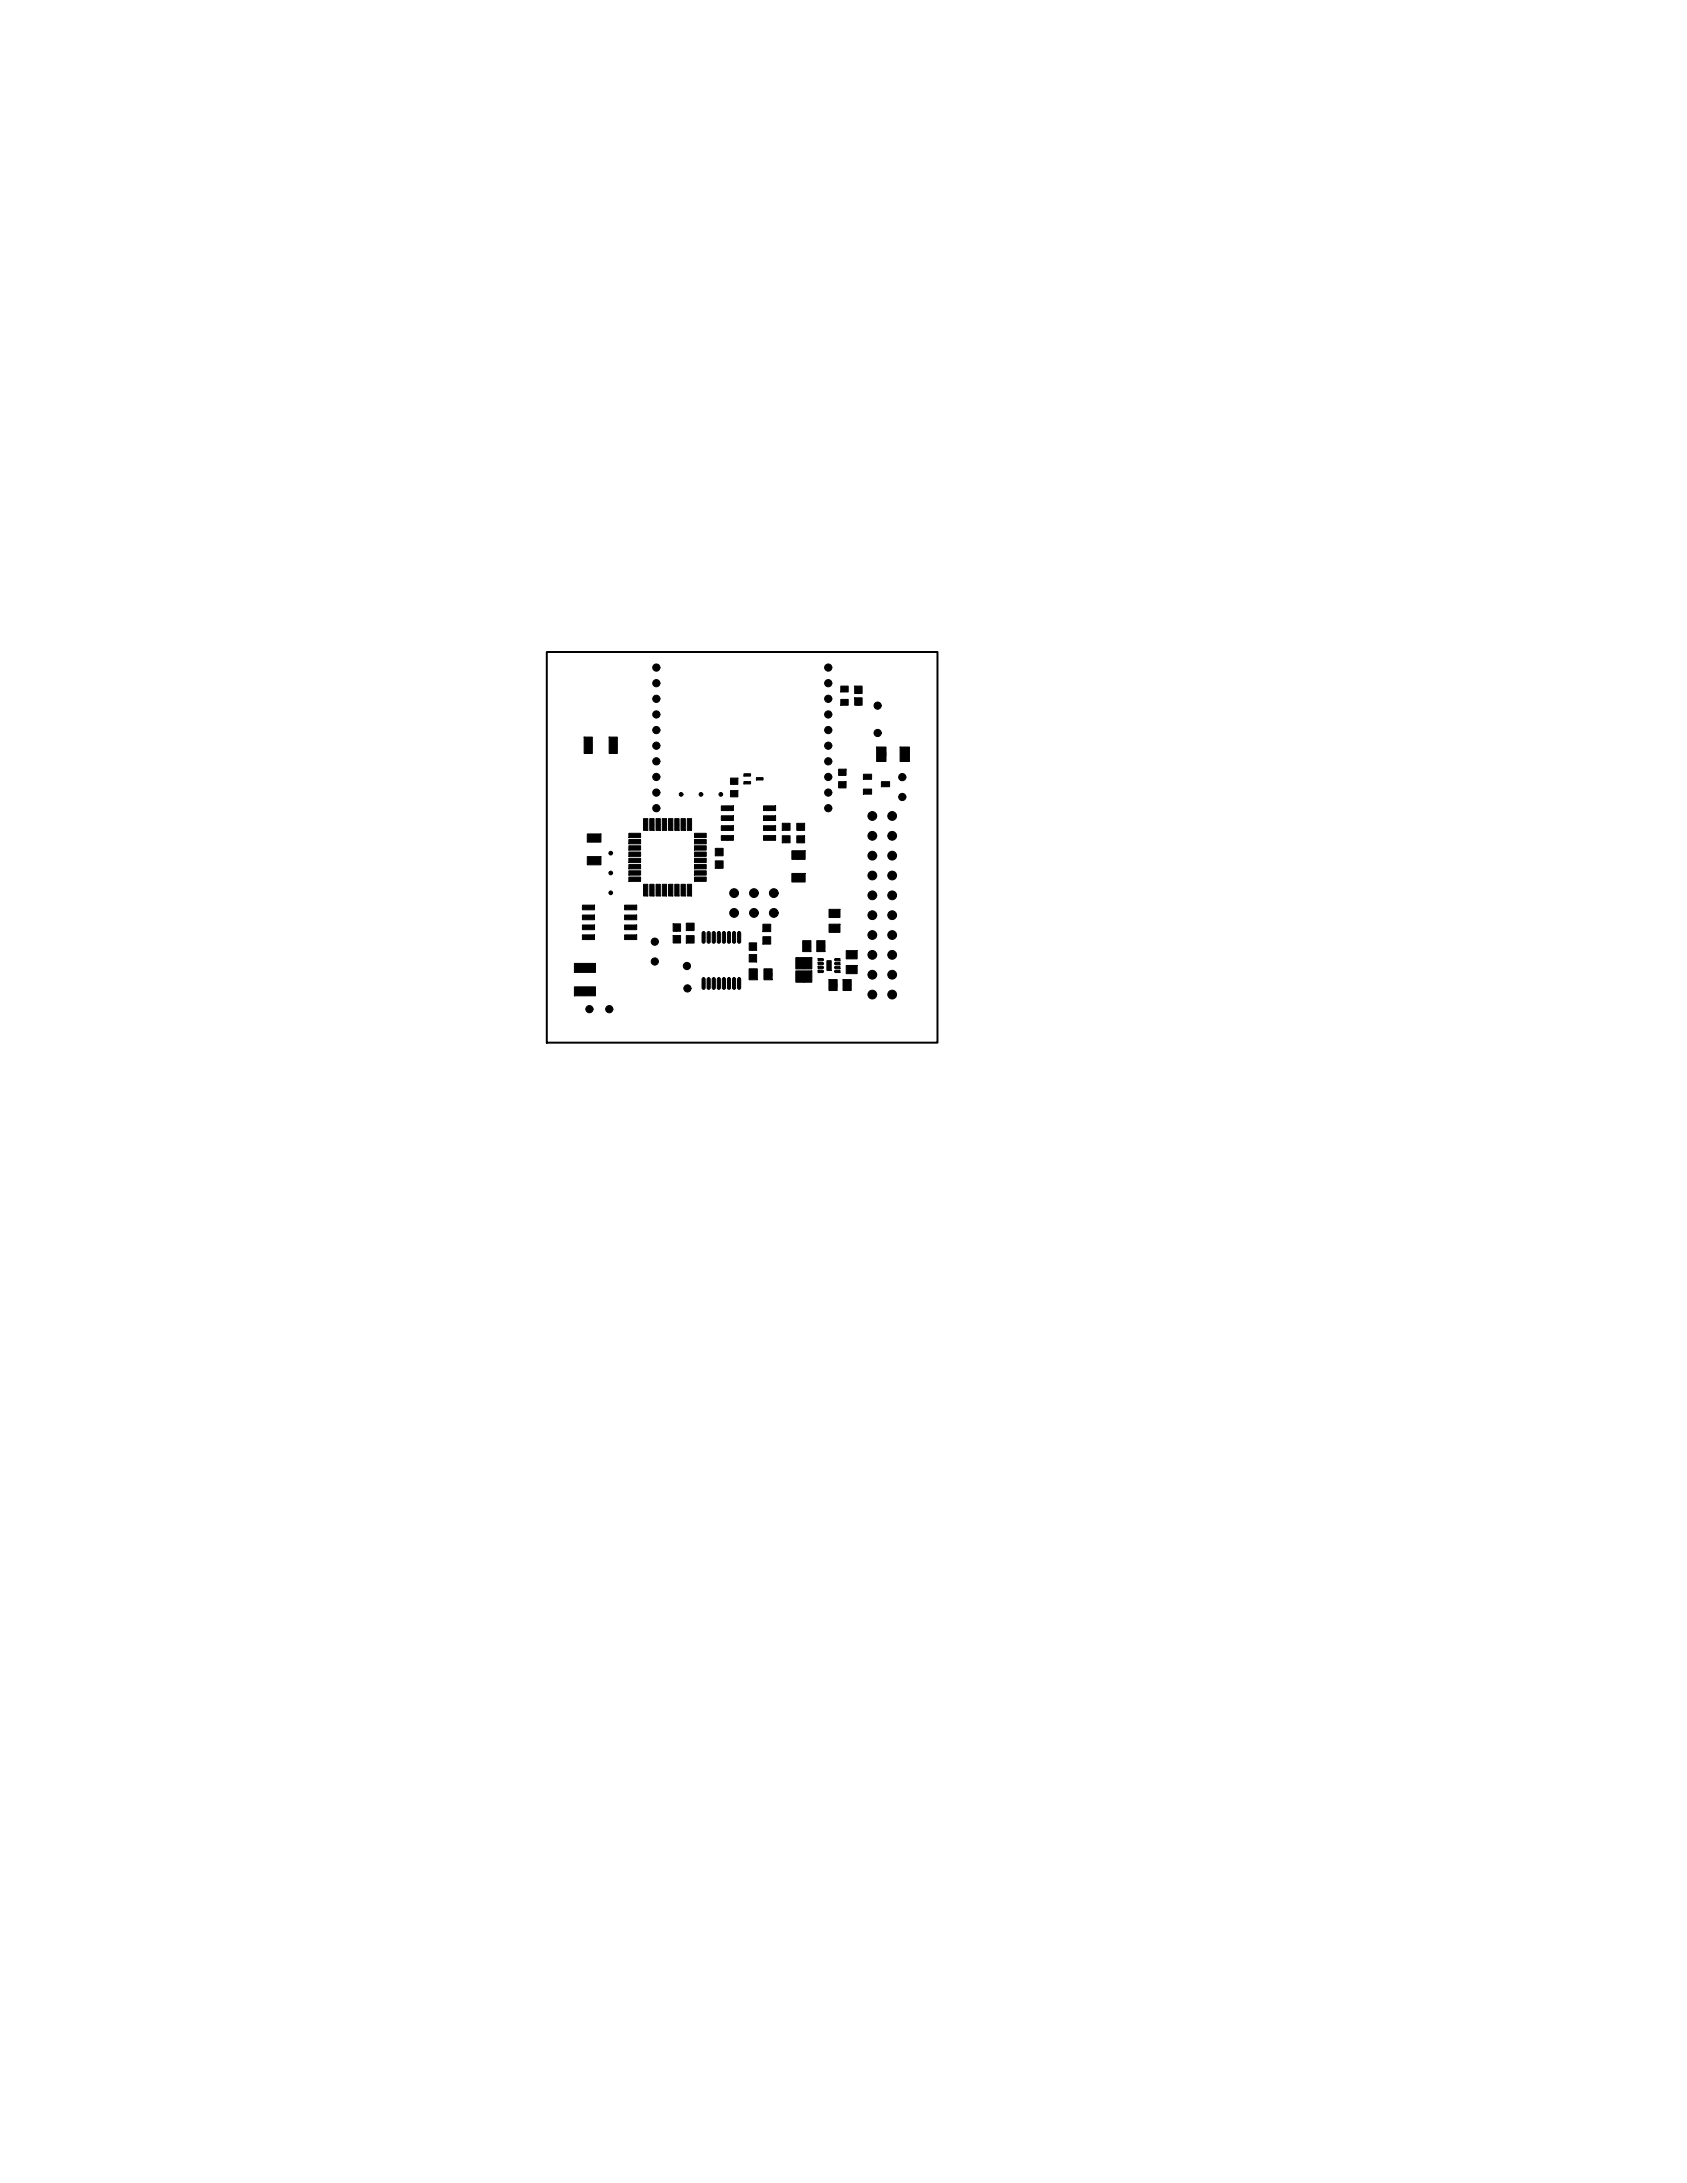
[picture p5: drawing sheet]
<svg xmlns="http://www.w3.org/2000/svg" width="216mm" height="279mm" viewBox="0 0 216 279" stroke-linecap="round" stroke-linejoin="round" font-family="sans-serif">
<defs><g id="words">
<text font-size="10.4" x="80.2" y="113.5">U2</text>
<text font-size="7.9" x="89.3" y="125.8">U4</text>
<text font-size="4.6" x="74.9" y="110.3">R6</text>
<text font-size="3.3" x="74.5" y="96.7">D1</text>
<g font-size="1.1">
<text x="102.6" y="125.8">1</text>
<text x="102.6" y="124.1">2</text>
</g>
<g font-size=".9">
<text x="113.4" y="96.8" transform="rotate(-90 113.4 96.8)">2</text>
<text x="116.4" y="96.8" transform="rotate(-90 116.4 96.8)">1</text>
<text x="74.6" y="124.5">1</text>
<text x="74.6" y="127.5">2</text>
</g>
<g font-size=".8">
<text x="75.8" y="95.6" transform="rotate(-90 75.8 95.6)">2</text>
<text x="79" y="95.6" transform="rotate(-90 79 95.6)">1</text>
<text x="75.8" y="107.8">2</text>
<text x="75.8" y="110.7">1</text>
<text x="102" y="112.9">1</text>
<text x="102" y="110">2</text>
<text x="106.6" y="119.4">1</text>
<text x="106.6" y="117.5">2</text>
<text x="97" y="124.9" transform="rotate(-90 97 124.9)">1</text>
<text x="98.9" y="124.9" transform="rotate(-90 98.9 124.9)">2</text>
<text x="103.8" y="121.3" transform="rotate(-90 103.8 121.3)">1</text>
<text x="105.6" y="121.3" transform="rotate(-90 105.6 121.3)">2</text>
<text x="108.8" y="124.7">1</text>
<text x="108.8" y="122.8">2</text>
<text x="107.2" y="126.3" transform="rotate(-90 107.2 126.3)">2</text>
<text x="109" y="126.3" transform="rotate(-90 109 126.3)">1</text>
</g>
<g font-size=".7">
<text x="109.7" y="88.8">1</text>
<text x="109.7" y="90.3">2</text>
<text x="100.4" y="106.3">1</text>
<text x="100.4" y="107.9">2</text>
<text x="102.3" y="107.9">1</text>
<text x="102.3" y="106.3">2</text>
<text x="91.8" y="109.6">1</text>
<text x="91.8" y="111.2">2</text>
<text x="86.4" y="119.2">1</text>
<text x="88.1" y="119.1">1</text>
<text x="97.9" y="119.3">1</text>
<text x="86.4" y="120.7">2</text>
<text x="88.1" y="120.7">2</text>
<text x="96.2" y="123.2">1</text>
<text x="96.2" y="121.7">2</text>
<text x="97.9" y="120.9">2</text>
</g>
<g font-size=".6">
<text x="107.9" y="88.6">1</text>
<text x="107.9" y="90.3">2</text>
<text x="93.8" y="100.4">2</text>
<text x="107.6" y="100.9">1</text>
<text x="107.6" y="99.3">2</text>
<text x="93.8" y="102">1</text>
</g>
<g font-size=".5">
<text x="110.9" y="99.8">1</text>
<text x="110.9" y="101.7">2</text>
<text x="113.2" y="100.7">3</text>
<text x="93" y="103.8">5</text>
<text x="93" y="105">6</text>
<text x="93" y="106.3">7</text>
<text x="93" y="107.6">8</text>
<text x="98.4" y="107.6">1</text>
<text x="98.4" y="106.3">2</text>
<text x="98.4" y="105">3</text>
<text x="98.4" y="103.8">4</text>
<text x="75.2" y="116.5">5</text>
<text x="75.2" y="117.7">6</text>
<text x="75.2" y="119">7</text>
<text x="80.6" y="119">2</text>
<text x="80.6" y="117.7">3</text>
<text x="80.6" y="116.5">4</text>
<text x="75.2" y="120.3">8</text>
<text x="80.6" y="120.3">1</text>
</g>
<g font-size=".4">
<text x="81.1" y="107.2">1</text>
<text x="82.9" y="105.8" transform="rotate(-90 82.9 105.8)">32</text>
<text x="83.7" y="105.8" transform="rotate(-90 83.7 105.8)">31</text>
<text x="84.5" y="105.8" transform="rotate(-90 84.5 105.8)">30</text>
<text x="85.3" y="105.8" transform="rotate(-90 85.3 105.8)">29</text>
<text x="86.1" y="105.8" transform="rotate(-90 86.1 105.8)">28</text>
<text x="86.9" y="105.8" transform="rotate(-90 86.9 105.8)">27</text>
<text x="87.7" y="105.8" transform="rotate(-90 87.7 105.8)">26</text>
<text x="88.5" y="105.8" transform="rotate(-90 88.5 105.8)">25</text>
<text x="89.4" y="107.2">24</text>
<text x="81.1" y="108">2</text>
<text x="81.1" y="108.8">3</text>
<text x="81.1" y="109.6">4</text>
<text x="81.1" y="110.4">5</text>
<text x="81.1" y="111.2">6</text>
<text x="81.1" y="112">7</text>
<text x="81.1" y="112.8">8</text>
<text x="89.4" y="112.8">17</text>
<text x="89.4" y="112">18</text>
<text x="89.4" y="111.2">19</text>
<text x="89.4" y="110.4">20</text>
<text x="89.4" y="109.6">21</text>
<text x="89.4" y="108.8">22</text>
<text x="89.4" y="108">23</text>
<text x="82.9" y="114" transform="rotate(-90 82.9 114)">9</text>
<text x="83.7" y="114.2" transform="rotate(-90 83.7 114.2)">10</text>
<text x="84.5" y="114.2" transform="rotate(-90 84.5 114.2)">11</text>
<text x="85.3" y="114.2" transform="rotate(-90 85.3 114.2)">12</text>
<text x="86.1" y="114.2" transform="rotate(-90 86.1 114.2)">13</text>
<text x="86.9" y="114.2" transform="rotate(-90 86.9 114.2)">14</text>
<text x="87.7" y="114.2" transform="rotate(-90 87.7 114.2)">15</text>
<text x="88.5" y="114.2" transform="rotate(-90 88.5 114.2)">16</text>
</g>
<g font-size=".3">
<text x="90.3" y="126" transform="rotate(-90 90.3 126)">9</text>
<text x="90.3" y="120.1" transform="rotate(-90 90.3 120.1)">8</text>
<text x="90.9" y="120.1" transform="rotate(-90 90.9 120.1)">7</text>
<text x="91.6" y="120.1" transform="rotate(-90 91.6 120.1)">6</text>
<text x="92.2" y="120.1" transform="rotate(-90 92.2 120.1)">5</text>
<text x="92.9" y="120.1" transform="rotate(-90 92.9 120.1)">4</text>
<text x="93.5" y="120.1" transform="rotate(-90 93.5 120.1)">3</text>
<text x="94.2" y="120.1" transform="rotate(-90 94.2 120.1)">2</text>
<text x="94.8" y="120.1" transform="rotate(-90 94.8 120.1)">1</text>
<text x="90.9" y="126" transform="rotate(-90 90.9 126)">10</text>
<text x="91.6" y="126" transform="rotate(-90 91.6 126)">11</text>
<text x="92.2" y="126" transform="rotate(-90 92.2 126)">12</text>
<text x="92.9" y="126" transform="rotate(-90 92.9 126)">13</text>
<text x="93.5" y="126" transform="rotate(-90 93.5 126)">14</text>
<text x="94.2" y="126" transform="rotate(-90 94.2 126)">15</text>
<text x="94.8" y="126" transform="rotate(-90 94.8 126)">16</text>
</g>
<g font-size=".2">
<text x="95.6" y="99.3">1</text>
<text x="95.6" y="100.3">2</text>
<text x="97.2" y="99.8">3</text>
</g>
</g></defs>
<path d="M70 83.4h50v50h-50z" fill="none" stroke="#000" stroke-width=".25"/>
<g fill="#000" stroke="#000" stroke-width=".13">
<path d="M93.5 99.6h.9v.8h-.9zM95.2 99h.9v.3h-.9zM96.8 99.5h.9v.3h-.9zM107.6 87.8h1v.8h-1zM107.6 89.5h1v.8h-1zM107.3 98.4h1v.8h-1zM109.4 87.8h.9v1h-.9zM109.4 89.3h.9v1h-.9zM110.5 99.1h1v.6h-1zM112.2 95.6h1.2v1.9h-1.2zM115.2 95.6h1.2v1.9h-1.2zM74.5 115.8h1.6v.6h-1.6z"/>
<path d="M74.5 117.1h1.6v.6h-1.6zM74.5 118.4h1.6v.6h-1.6zM74.5 119.7h1.6v.6h-1.6zM75.2 109.6h1.7v1.1h-1.7zM75.2 106.7h1.7v1.1h-1.7zM80.5 106.7h1.5v.5h-1.5zM80.5 107.5h1.5v.5h-1.5zM80.5 108.3h1.5v.5h-1.5zM80.5 109.1h1.5v.5h-1.5zM80.5 109.9h1.5v.5h-1.5zM80.5 110.7h1.5v.5h-1.5zM80.5 111.5h1.5v.5h-1.5z"/>
<path d="M80.5 112.3h1.5v.5h-1.5zM79.9 119.7h1.6v.6h-1.6zM79.9 118.4h1.6v.6h-1.6zM79.9 117.1h1.6v.6h-1.6zM79.9 115.8h1.6v.6h-1.6zM86.1 118.2h1v1h-1zM86.1 119.7h1v1h-1zM87.8 118.2h1v.9h-1zM88.9 112.3h1.5v.5h-1.5zM88.9 111.5h1.5v.5h-1.5zM88.9 110.7h1.5v.5h-1.5zM88.9 109.9h1.5v.5h-1.5z"/>
<path d="M88.9 109.1h1.5v.5h-1.5zM88.9 108.3h1.5v.5h-1.5zM88.9 107.5h1.5v.5h-1.5zM88.9 106.7h1.5v.5h-1.5zM91.5 108.6h1v.9h-1zM91.5 110.2h1v.9h-1zM92.3 103.1h1.6v.6h-1.6zM92.3 104.4h1.6v.6h-1.6zM92.3 105.7h1.6v.6h-1.6zM92.3 107h1.6v.6h-1.6zM93.5 101.2h.9v.8h-.9zM95.2 100h.9v.3h-.9z"/>
<path d="M97.6 118.3h1v.9h-1zM97.7 107h1.6v.6h-1.6zM97.7 105.7h1.6v.6h-1.6zM97.7 104.4h1.6v.6h-1.6zM97.7 103.1h1.6v.6h-1.6zM100.1 105.4h1v.9h-1zM100.1 107h1v.9h-1zM102 107h1v.9h-1zM102 105.4h1v.9h-1zM101.3 111.8h1.7v1.1h-1.7zM101.3 108.9h1.7v1.1h-1.7zM106.1 118.3h1.4v1h-1.4z"/>
<path d="M106.1 116.4h1.4v1h-1.4zM107.3 100h1v.8h-1zM110.5 101h1v.6h-1zM112.8 100h1v.7h-1zM73.5 123.3h2.7v1.2h-2.7zM73.5 126.3h2.7v1.2h-2.7zM87.8 119.8h1v.9h-1zM95.9 122.2h.9v.9h-.9zM95.9 120.7h.9v.9h-.9zM95.9 124h1v1.4h-1zM97.6 119.9h1v.9h-1zM97.8 124h1v1.4h-1z"/>
<path d="M102.7 120.4h1.1v1.4h-1.1zM101.8 124.3h2.1v1.4h-2.1zM101.8 122.6h2.1v1.4h-2.1zM104.7 122.7h.5l.2 .1-.2 .2h-.5zM104.7 123.2h.5l.2 .1-.2 .2h-.5zM104.7 123.7h.5l.2 .1-.2 .2h-.5zM104.7 124.2h.5l.2 .1-.2 .2h-.5zM104.5 120.4h1.1v1.4h-1.1zM106.1 125.4h1v1.4h-1zM105.8 123h.6v1.2h-.6zM106.8 124.2h.7v.3h-.6l-.1-.1zM106.8 123.7h.7v.3h-.6l-.1-.2z"/>
<path d="M106.8 123.2h.7v.3h-.6l-.1-.1zM106.8 122.7h.7v.3h-.6l-.1-.1zM107.9 125.4h1v1.4h-1zM108.3 123.6h1.4v1h-1.4zM108.3 121.7h1.4v1h-1.4z"/>
<circle cx="84" cy="91.4" r=".46"/>
<circle cx="84" cy="97.4" r=".46"/>
<circle cx="84" cy="85.4" r=".46"/>
<circle cx="84" cy="89.4" r=".46"/>
<circle cx="84" cy="99.4" r=".46"/>
<circle cx="84" cy="95.4" r=".46"/>
<circle cx="84" cy="93.4" r=".46"/>
<circle cx="84" cy="87.4" r=".46"/>
<circle cx="106" cy="91.4" r=".46"/>
<circle cx="106" cy="97.4" r=".46"/>
<circle cx="106" cy="85.4" r=".46"/>
<circle cx="106" cy="89.4" r=".46"/>
<circle cx="106" cy="99.4" r=".46"/>
<circle cx="106" cy="95.4" r=".46"/>
<circle cx="106" cy="93.4" r=".46"/>
<circle cx="106" cy="87.4" r=".46"/>
<circle cx="112.3" cy="90.3" r=".46"/>
<circle cx="112.3" cy="93.8" r=".46"/>
<circle cx="115.5" cy="99.5" r=".46"/>
<circle cx="84" cy="101.4" r=".46"/>
<circle cx="87.2" cy="101.7" r=".24"/>
<circle cx="89.7" cy="101.7" r=".24"/>
<circle cx="92.2" cy="101.7" r=".24"/>
<circle cx="93.9" cy="116.8" r=".56"/>
<circle cx="93.9" cy="114.3" r=".56"/>
<circle cx="96.5" cy="116.8" r=".56"/>
<circle cx="96.5" cy="114.3" r=".56"/>
<circle cx="99" cy="116.8" r=".56"/>
<circle cx="99" cy="114.3" r=".56"/>
<circle cx="106" cy="103.4" r=".46"/>
<circle cx="106" cy="101.4" r=".46"/>
<circle cx="111.6" cy="107" r=".56"/>
<circle cx="111.6" cy="112.1" r=".56"/>
<circle cx="111.6" cy="104.4" r=".56"/>
<circle cx="111.6" cy="119.7" r=".56"/>
<circle cx="111.6" cy="109.5" r=".56"/>
<circle cx="111.6" cy="114.6" r=".56"/>
<circle cx="111.6" cy="117.1" r=".56"/>
<circle cx="114.2" cy="107" r=".56"/>
<circle cx="114.2" cy="104.4" r=".56"/>
<circle cx="114.2" cy="112.1" r=".56"/>
<circle cx="114.2" cy="119.7" r=".56"/>
<circle cx="114.2" cy="114.6" r=".56"/>
<circle cx="114.2" cy="109.5" r=".56"/>
<circle cx="114.2" cy="117.1" r=".56"/>
<circle cx="115.5" cy="102" r=".46"/>
<circle cx="75.4" cy="129.2" r=".46"/>
<circle cx="78" cy="129.2" r=".46"/>
<circle cx="83.8" cy="123.1" r=".46"/>
<circle cx="83.8" cy="120.5" r=".46"/>
<circle cx="111.6" cy="122.2" r=".56"/>
<circle cx="111.6" cy="127.3" r=".56"/>
<circle cx="111.6" cy="124.8" r=".56"/>
<circle cx="114.2" cy="127.3" r=".56"/>
<circle cx="114.2" cy="122.2" r=".56"/>
<circle cx="114.2" cy="124.8" r=".56"/>
</g>
<use href="#words"/>
</svg>
